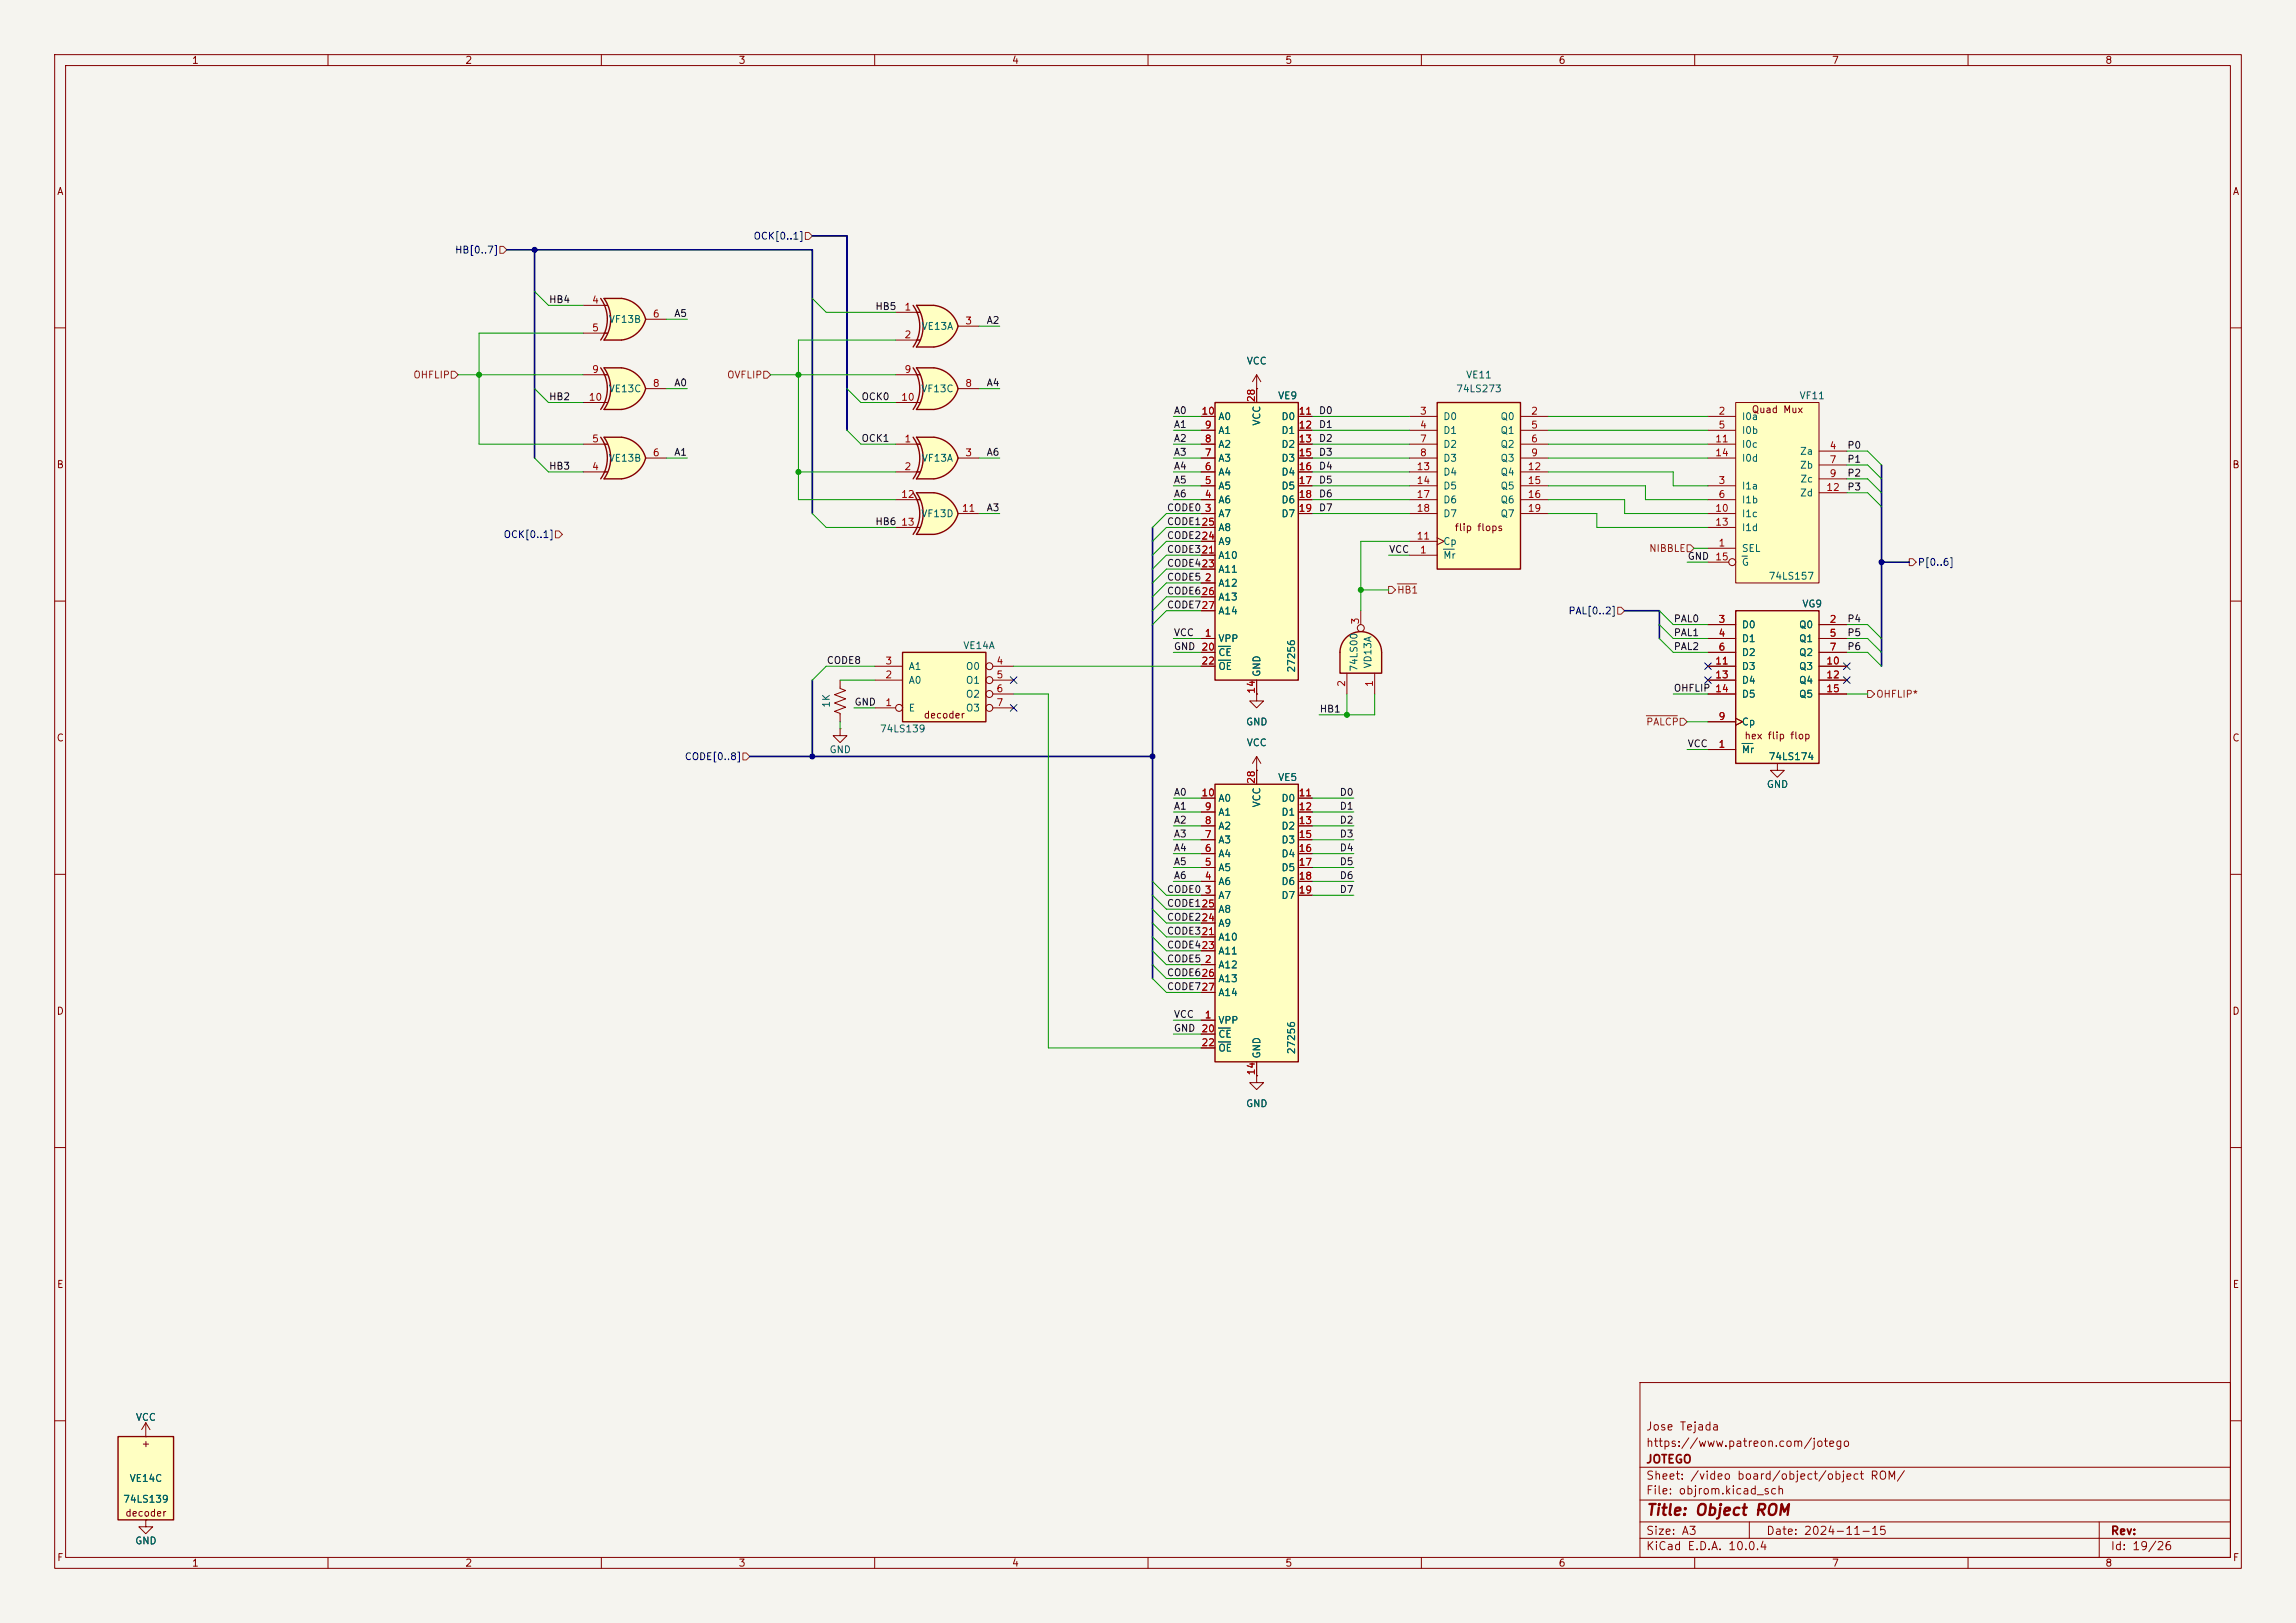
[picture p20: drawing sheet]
<svg xmlns="http://www.w3.org/2000/svg" width="420mm" height="297mm" viewBox="0 0 420 297" stroke-linecap="round" stroke-linejoin="round" font-family="sans-serif">
<defs><g id="words">
<text font-size="2" fill="#840000" x="301" y="277.8">Title: Object ROM</text>
<g font-size="1.5" fill="#840000">
<text x="301" y="262.1">Jose Tejada</text>
<text x="301" y="268.1">JOTEGO</text>
<text x="301" y="265.1">https://www.patreon.com/jotego</text>
<text x="301" y="273.8">File: objrom.kicad_sch</text>
<text x="301" y="271.1">Sheet: /video board/object/object ROM/</text>
<text x="301" y="281.2">Size: A3</text>
<text x="323" y="281.2">Date: 2024-11-15</text>
<text x="386" y="281.2">Rev:</text>
<text x="301" y="284">KiCad E.D.A. 10.0.4</text>
<text x="386" y="284">Id: 19/26</text>
</g>
<g font-size="1.3" fill="#840000">
<text x="35" y="12">1</text>
<text x="85" y="12">2</text>
<text x="135" y="12">3</text>
<text x="185" y="12">4</text>
<text x="235" y="12">5</text>
<text x="285" y="12">6</text>
<text x="335" y="12">7</text>
<text x="385" y="12">8</text>
<text x="10.3" y="36">A</text>
<text x="408.3" y="36">A</text>
<text x="320.3" y="75.9">Quad Mux</text>
<text x="10.3" y="86">B</text>
<text x="408.2" y="86">B</text>
<text x="266" y="97.5">flip flops</text>
<text x="168.9" y="131.8">decoder</text>
<text x="10.3" y="136">C</text>
<text x="319" y="135.6">hex flip flop</text>
<text x="408.2" y="136">C</text>
<text x="10.3" y="186">D</text>
<text x="408.2" y="186">D</text>
<text x="10.3" y="236">E</text>
<text x="408.3" y="236">E</text>
<text x="25.8" y="265.1">+</text>
<text x="22.8" y="277.8">decoder</text>
<text x="10.3" y="286">F</text>
<text x="35" y="287">1</text>
<text x="85" y="287">2</text>
<text x="135" y="287">3</text>
<text x="185" y="287">4</text>
<text x="235" y="287">5</text>
<text x="285" y="287">6</text>
<text x="335" y="287">7</text>
<text x="385" y="287">8</text>
<text x="408.3" y="286">F</text>
</g>
<g font-size="1.3" fill="#000084">
<text x="83.1" y="46.7">HB[0..7]</text>
<text x="137.7" y="44.2">OCK[0..1]</text>
<text x="92" y="98.8">OCK[0..1]</text>
<text x="350.7" y="103.8">P[0..6]</text>
<text x="286.8" y="112.7">PAL[0..2]</text>
<text x="125.2" y="139.4">CODE[0..8]</text>
</g>
<g font-size="1.3" fill="#0f0f0f">
<text x="100.3" y="55.8">HB4</text>
<text x="123.2" y="58.3">A5</text>
<text x="160" y="57">HB5</text>
<text x="180.4" y="59.6">A2</text>
<text x="123.2" y="71">A0</text>
<text x="180.4" y="71">A4</text>
<text x="100.3" y="73.5">HB2</text>
<text x="157.5" y="73.5">OCK0</text>
<text x="214.6" y="76.1">A0</text>
<text x="241.2" y="76.1">D0</text>
<text x="123.2" y="83.7">A1</text>
<text x="157.5" y="81.2">OCK1</text>
<text x="180.4" y="83.7">A6</text>
<text x="214.6" y="78.6">A1</text>
<text x="214.6" y="83.7">A3</text>
<text x="214.6" y="81.2">A2</text>
<text x="241.2" y="83.7">D3</text>
<text x="241.2" y="81.2">D2</text>
<text x="241.2" y="78.6">D1</text>
<text x="337.8" y="82.4">P0</text>
<text x="100.3" y="86.2">HB3</text>
<text x="214.6" y="88.8">A5</text>
<text x="214.6" y="86.2">A4</text>
<text x="241.2" y="88.8">D5</text>
<text x="241.2" y="86.2">D4</text>
<text x="337.8" y="85">P1</text>
<text x="337.8" y="87.5">P2</text>
<text x="180.4" y="93.9">A3</text>
<text x="213.4" y="93.9">CODE0</text>
<text x="214.6" y="91.3">A6</text>
<text x="241.2" y="93.9">D7</text>
<text x="241.2" y="91.3">D6</text>
<text x="337.8" y="90">P3</text>
<text x="160" y="96.4">HB6</text>
<text x="213.4" y="98.9">CODE224</text>
<text x="213.4" y="96.4">CODE125</text>
<text x="213.4" y="101.5">CODE321</text>
<text x="254" y="101.5">VCC</text>
<text x="213.4" y="106.6">CODE5</text>
<text x="213.4" y="104">CODE423</text>
<text x="308.6" y="102.7">GND</text>
<text x="213.4" y="109.1">CODE626</text>
<text x="213.4" y="111.6">CODE727</text>
<text x="214.6" y="119.3">GND</text>
<text x="214.6" y="116.7">VCC</text>
<text x="306.1" y="114.2">PAL0</text>
<text x="306.1" y="116.7">PAL1</text>
<text x="306.1" y="119.3">PAL2</text>
<text x="337.8" y="116.7">P5</text>
<text x="337.8" y="114.2">P4</text>
<text x="337.8" y="119.3">P6</text>
<text x="151.1" y="121.8">CODE8</text>
<text x="156.2" y="129.4">GND</text>
<text x="241.3" y="130.7">HB1</text>
<text x="306.1" y="126.9">OHFLIP 14</text>
<text x="308.6" y="137">VCC</text>
<text x="214.6" y="145.9">A0</text>
<text x="214.6" y="148.5">A1</text>
<text x="245" y="145.9">D0</text>
<text x="245" y="148.5">D1</text>
<text x="214.6" y="153.5">A3</text>
<text x="214.6" y="151">A2</text>
<text x="245" y="151">D2</text>
<text x="245" y="153.5">D3</text>
<text x="214.6" y="156.1">A4</text>
<text x="214.6" y="158.6">A5</text>
<text x="214.6" y="161.2">A6</text>
<text x="245" y="156.1">D4</text>
<text x="245" y="161.2">D6</text>
<text x="245" y="158.6">D5</text>
<text x="213.4" y="163.7">CODE0</text>
<text x="213.4" y="166.2">CODE125</text>
<text x="245" y="163.7">D7</text>
<text x="213.4" y="171.3">CODE321</text>
<text x="213.4" y="173.9">CODE423</text>
<text x="213.4" y="168.8">CODE224</text>
<text x="213.4" y="176.4">CODE5</text>
<text x="213.4" y="178.9">CODE626</text>
<text x="213.4" y="181.5">CODE727</text>
<text x="214.6" y="189.1">GND</text>
<text x="214.6" y="186.6">VCC</text>
</g>
<g font-size="1.3" fill="#a90000">
<text x="108.2" y="55.9">4</text>
<text x="119.3" y="58.4">6</text>
<text x="165.3" y="57.1">1</text>
<text x="176.5" y="59.7">3</text>
<text x="108.2" y="60.9">5</text>
<text x="165.3" y="62.2">2</text>
<text x="108.2" y="68.6">9</text>
<text x="119.3" y="71.1">8</text>
<text x="165.3" y="68.6">9</text>
<text x="176.5" y="71.1">8</text>
<text x="107.6" y="73.6">10</text>
<text x="164.7" y="73.6">10</text>
<text x="219.7" y="76.2">10</text>
<text x="229.8" y="73.7" transform="rotate(-90 229.8 73.7)">28</text>
<text x="237.4" y="76.2">11</text>
<text x="259.6" y="76.2">3</text>
<text x="280" y="76.2">2</text>
<text x="314.3" y="76.2">2</text>
<text x="108.2" y="81.3">5</text>
<text x="119.3" y="83.8">6</text>
<text x="165.3" y="81.3">1</text>
<text x="176.5" y="83.8">3</text>
<text x="220.3" y="83.8">7</text>
<text x="220.3" y="81.3">8</text>
<text x="220.3" y="78.7">9</text>
<text x="237.4" y="78.7">12</text>
<text x="237.4" y="81.3">13</text>
<text x="237.4" y="83.8">15</text>
<text x="259.6" y="78.7">4</text>
<text x="259.6" y="81.3">7</text>
<text x="259.6" y="83.8">8</text>
<text x="280" y="78.7">5</text>
<text x="280" y="81.3">6</text>
<text x="280" y="83.8">9</text>
<text x="313.6" y="81.3">11</text>
<text x="313.6" y="83.8">14</text>
<text x="314.3" y="78.7">5</text>
<text x="334.6" y="82.5">4</text>
<text x="108.2" y="86.3">4</text>
<text x="165.3" y="86.3">2</text>
<text x="220.3" y="88.9">5</text>
<text x="220.3" y="86.3">6</text>
<text x="237.4" y="86.3">16</text>
<text x="237.4" y="88.9">17</text>
<text x="259" y="86.3">13</text>
<text x="259" y="88.9">14</text>
<text x="279.4" y="86.3">12</text>
<text x="279.4" y="88.9">15</text>
<text x="314.3" y="88.9">3</text>
<text x="334.6" y="85.1">7</text>
<text x="334.6" y="87.6">9</text>
<text x="164.7" y="91.4">12</text>
<text x="175.9" y="94">11</text>
<text x="220.3" y="94">3</text>
<text x="220.3" y="91.4">4</text>
<text x="237.4" y="91.4">18</text>
<text x="237.4" y="94">19</text>
<text x="259" y="91.4">17</text>
<text x="259" y="94">18</text>
<text x="279.4" y="91.4">16</text>
<text x="279.4" y="94">19</text>
<text x="313.6" y="94">10</text>
<text x="314.3" y="91.4">6</text>
<text x="334" y="90.1">12</text>
<text x="164.7" y="96.5">13</text>
<text x="219.7" y="101.6">21</text>
<text x="219.7" y="99">24</text>
<text x="219.7" y="96.5">25</text>
<text x="259" y="99">11</text>
<text x="259.6" y="101.6">1</text>
<text x="313.6" y="96.5">13</text>
<text x="314.3" y="100.3">1</text>
<text x="219.7" y="104.1">23</text>
<text x="220.3" y="106.7">2</text>
<text x="313.6" y="102.8">15</text>
<text x="219.7" y="109.2">26</text>
<text x="219.7" y="111.7">27</text>
<text x="219.7" y="119.4">20</text>
<text x="220.3" y="116.8">1</text>
<text x="248.9" y="114.4" transform="rotate(-90 248.9 114.4)">3</text>
<text x="314.3" y="114.3">3</text>
<text x="314.3" y="116.8">4</text>
<text x="314.3" y="119.4">6</text>
<text x="334.6" y="114.3">2</text>
<text x="334.6" y="116.8">5</text>
<text x="334.6" y="119.4">7</text>
<text x="161.9" y="124.4">2</text>
<text x="161.9" y="121.9">3</text>
<text x="182.2" y="121.9">4</text>
<text x="182.2" y="124.4">5</text>
<text x="219.7" y="121.9">22</text>
<text x="246.4" y="125.8" transform="rotate(-90 246.4 125.8)">2</text>
<text x="251.4" y="125.8" transform="rotate(-90 251.4 125.8)">1</text>
<text x="313.6" y="121.9">11</text>
<text x="313.6" y="124.4">13</text>
<text x="334" y="121.9">10</text>
<text x="334" y="124.4">12</text>
<text x="161.9" y="129.5">1</text>
<text x="182.2" y="127">6</text>
<text x="182.2" y="129.5">7</text>
<text x="229.8" y="127" transform="rotate(-90 229.8 127)">14</text>
<text x="313.6" y="127">14</text>
<text x="334" y="127">15</text>
<text x="314.3" y="137.1">1</text>
<text x="314.3" y="132.1">9</text>
<text x="229.8" y="143.6" transform="rotate(-90 229.8 143.6)">28</text>
<text x="219.7" y="146">10</text>
<text x="220.3" y="148.6">9</text>
<text x="237.4" y="146">11</text>
<text x="237.4" y="148.6">12</text>
<text x="220.3" y="153.6">7</text>
<text x="220.3" y="151.1">8</text>
<text x="237.4" y="151.1">13</text>
<text x="237.4" y="153.6">15</text>
<text x="220.3" y="161.3">4</text>
<text x="220.3" y="158.7">5</text>
<text x="220.3" y="156.2">6</text>
<text x="237.4" y="156.2">16</text>
<text x="237.4" y="158.7">17</text>
<text x="237.4" y="161.3">18</text>
<text x="219.7" y="166.3">25</text>
<text x="220.3" y="163.8">3</text>
<text x="237.4" y="163.8">19</text>
<text x="219.7" y="171.4">21</text>
<text x="219.7" y="174">23</text>
<text x="219.7" y="168.9">24</text>
<text x="219.7" y="179">26</text>
<text x="220.3" y="176.5">2</text>
<text x="219.7" y="181.6">27</text>
<text x="219.7" y="189.2">20</text>
<text x="219.7" y="191.7">22</text>
<text x="220.3" y="186.7">1</text>
<text x="229.8" y="196.9" transform="rotate(-90 229.8 196.9)">14</text>
</g>
<g font-size="1.3" fill="#006464">
<text x="111.3" y="59.4">VF13B</text>
<text x="168.5" y="60.7">VE13A</text>
<text x="228" y="67">VCC</text>
<text x="268.1" y="69.6">VE11</text>
<text x="111.2" y="72.1">VE13C</text>
<text x="168.4" y="72.1">VF13C</text>
<text x="222.8" y="77.2">A0</text>
<text x="230.8" y="78" transform="rotate(-90 230.8 78)">VCC</text>
<text x="233.7" y="73.4">VE9</text>
<text x="234.3" y="77.2">D0</text>
<text x="263.9" y="77.2">D0</text>
<text x="266.3" y="72.1">74LS273</text>
<text x="274.4" y="77.2">Q0</text>
<text x="318.5" y="77.2">I0a</text>
<text x="329.1" y="73.4">VF11</text>
<text x="222.8" y="82.3">A2</text>
<text x="222.8" y="79.7">A1</text>
<text x="234.3" y="79.7">D1</text>
<text x="234.3" y="82.3">D2</text>
<text x="263.9" y="79.7">D1</text>
<text x="263.9" y="82.3">D2</text>
<text x="274.4" y="79.7">Q1</text>
<text x="274.4" y="82.3">Q2</text>
<text x="318.5" y="79.7">I0b</text>
<text x="318.5" y="82.3">I0c</text>
<text x="329.2" y="83.5">Za</text>
<text x="111.2" y="84.8">VE13B</text>
<text x="168.5" y="84.8">VF13A</text>
<text x="222.8" y="89.9">A5</text>
<text x="222.8" y="87.3">A4</text>
<text x="222.8" y="84.8">A3</text>
<text x="234.3" y="84.8">D3</text>
<text x="234.3" y="87.3">D4</text>
<text x="234.3" y="89.9">D5</text>
<text x="263.9" y="84.8">D3</text>
<text x="263.9" y="87.3">D4</text>
<text x="263.9" y="89.9">D5</text>
<text x="274.4" y="84.8">Q3</text>
<text x="274.4" y="87.3">Q4</text>
<text x="274.4" y="89.9">Q5</text>
<text x="318.5" y="89.9">I1a</text>
<text x="318.5" y="84.8">I0d</text>
<text x="329.2" y="86.1">Zb</text>
<text x="329.2" y="88.6">Zc</text>
<text x="168.4" y="95">VF13D</text>
<text x="222.8" y="95">A7</text>
<text x="222.8" y="92.4">A6</text>
<text x="234.3" y="92.4">D6</text>
<text x="234.3" y="95">D7</text>
<text x="263.9" y="92.4">D6</text>
<text x="263.9" y="95">D7</text>
<text x="274.4" y="92.4">Q6</text>
<text x="274.4" y="95">Q7</text>
<text x="318.5" y="92.4">I1b</text>
<text x="318.5" y="95">I1c</text>
<text x="329.2" y="91.1">Zd</text>
<text x="222.8" y="100">A9</text>
<text x="222.8" y="97.5">A8</text>
<text x="263.9" y="100">Cp</text>
<text x="318.5" y="101.3">SEL</text>
<text x="318.5" y="97.5">I1d</text>
<text x="222.8" y="107.7">A12</text>
<text x="222.8" y="102.6">A10</text>
<text x="222.8" y="105.1">A11</text>
<text x="263.9" y="102.6">Mr</text>
<text x="318.5" y="103.8">G</text>
<text x="323.4" y="106.4">74LS157</text>
<text x="222.8" y="110.2">A13</text>
<text x="222.8" y="112.7">A14</text>
<text x="329.6" y="111.5">VG9</text>
<text x="176.1" y="119.1">VE14A</text>
<text x="222.8" y="117.8">VPP</text>
<text x="318.5" y="115.3">D0</text>
<text x="318.5" y="117.8">D1</text>
<text x="329" y="115.3">Q0</text>
<text x="329" y="117.8">Q1</text>
<text x="166.1" y="125.4">A0</text>
<text x="166.1" y="122.9">A1</text>
<text x="176.6" y="122.9">O0</text>
<text x="176.6" y="125.4">O1</text>
<text x="222.8" y="120.4">CE</text>
<text x="222.8" y="122.9">OE</text>
<text x="230.8" y="124" transform="rotate(-90 230.8 124)">GND</text>
<text x="237.2" y="123.2" transform="rotate(-90 237.2 123.2)">27256</text>
<text x="248.6" y="123" transform="rotate(-90 248.6 123)">74LS00</text>
<text x="251.2" y="122.4" transform="rotate(-90 251.2 122.4)">VD13A</text>
<text x="318.5" y="120.4">D2</text>
<text x="318.5" y="122.9">D3</text>
<text x="318.5" y="125.4">D4</text>
<text x="329" y="120.4">Q2</text>
<text x="329" y="122.9">Q3</text>
<text x="329" y="125.4">Q4</text>
<text x="152.1" y="129.6" transform="rotate(-90 152.1 129.6)">1K</text>
<text x="166.1" y="130.5">E</text>
<text x="176.6" y="128">O2</text>
<text x="176.6" y="130.5">O3</text>
<text x="318.5" y="128">D5</text>
<text x="329" y="128">Q5</text>
<text x="160.9" y="134.3">74LS139</text>
<text x="227.8" y="133.1">GND</text>
<text x="228" y="136.9">VCC</text>
<text x="318.5" y="133.1">Cp</text>
<text x="151.6" y="138.1">GND</text>
<text x="233.7" y="143.2">VE5</text>
<text x="318.5" y="138.1">Mr</text>
<text x="323.4" y="139.4">74LS174</text>
<text x="222.8" y="149.6">A1</text>
<text x="222.8" y="147">A0</text>
<text x="230.8" y="147.8" transform="rotate(-90 230.8 147.8)">VCC</text>
<text x="234.3" y="147">D0</text>
<text x="234.3" y="149.6">D1</text>
<text x="323.1" y="144.5">GND</text>
<text x="222.8" y="154.6">A3</text>
<text x="222.8" y="152.1">A2</text>
<text x="234.3" y="152.1">D2</text>
<text x="234.3" y="154.6">D3</text>
<text x="222.8" y="159.7">A5</text>
<text x="222.8" y="157.2">A4</text>
<text x="234.3" y="157.2">D4</text>
<text x="234.3" y="159.7">D5</text>
<text x="222.8" y="164.8">A7</text>
<text x="222.8" y="162.3">A6</text>
<text x="222.8" y="167.3">A8</text>
<text x="234.3" y="162.3">D6</text>
<text x="234.3" y="164.8">D7</text>
<text x="222.8" y="172.4">A10</text>
<text x="222.8" y="169.9">A9</text>
<text x="222.8" y="177.5">A12</text>
<text x="222.8" y="175">A11</text>
<text x="222.8" y="180">A13</text>
<text x="222.8" y="182.6">A14</text>
<text x="222.8" y="187.7">VPP</text>
<text x="222.8" y="190.2">CE</text>
<text x="222.8" y="192.7">OE</text>
<text x="230.8" y="193.8" transform="rotate(-90 230.8 193.8)">GND</text>
<text x="237.2" y="193" transform="rotate(-90 237.2 193)">27256</text>
<text x="227.8" y="202.9">GND</text>
<text x="24.8" y="260.3">VCC</text>
<text x="22.4" y="275.3">74LS139</text>
<text x="23.6" y="271.5">VE14C</text>
<text x="24.6" y="282.9">GND</text>
</g>
<g font-size="1.3" fill="#725600">
<text x="75.5" y="69.6">OHFLIP</text>
<text x="132.9" y="69.6">OVFLIP</text>
<text x="301.6" y="101.3">NIBBLE</text>
<text x="255.5" y="108.9">HB1</text>
<text x="343.1" y="128">OHFLIP*</text>
<text x="301" y="133.1">PALCP</text>
</g>
</g></defs>
<path d="M0 0h420v297h-420z" fill="#f5f4ef" stroke="#f5f4ef" stroke-width=".18"/>
<g fill="none" stroke="#840000" stroke-width=".18">
<path d="M10 10h400v277h-400zM12 12h396v273h-396zM60 10v2M110 10v2M160 10v2M210 10v2M260 10v2M310 10v2M360 10v2M10 60h2M408 60h2M10 110h2"/>
<path d="M408 110h2M10 160h2M408 160h2M10 210h2M408 210h2M300 253h108v32h-108zM10 260h2M300 278.5h108M300 274.5h108M300 268.5h108M320 278.5v3M384 278.5v6.5"/>
<path d="M408 260h2M60 285v2M110 285v2M160 285v2M210 285v2M260 285v2M300 281.5h108M310 285v2M360 285v2"/>
</g>
<path d="M167.6 80h3.2M167.6 87.6h3.2" fill="none" stroke="#ffffc2" stroke-width=".18"/>
<g fill="#ffffc2" stroke="#ffffc2" stroke-width=".18">
<path d="M170.2 82.5l5.1 1.3a5.2 5.2 0 0 1-4.5 3.8z"/>
<path d="M170.8 80a5.1 5.1 0 0 1 4.5 3.8l-5 1.3z"/>
</g>
<path d="M167.6 80h3.2v7.6h-3.2a6.7 6.7 0 0 0 0-7.6z" fill="#ffffc2"/>
<path d="M167 80a6.6 6.6 0 0 1 0 7.6M170.8 80h-3.2a6.6 6.6 0 0 1 0 7.6h3.2M170.8 80a5.2 5.2 0 0 1 4.5 3.8 5.2 5.2 0 0 1-4.5 3.8" fill="none" stroke="#840000" stroke-width=".25"/>
<path d="M163.8 81.3h4.5M163.8 86.4h4.5M175.3 83.8h3.8M153.7 133.4v1.2h1.2l-1.2 1.3-1.3-1.3h1.3M153.7 133.4h.1" fill="none" stroke="#840000" stroke-width=".18"/>
<path d="M317.5 73.7h15.2v33h-15.2z" fill="#ffffc2"/>
<g fill="none" stroke="#840000" stroke-width=".18">
<path d="M312.4 76.2h5.1M312.4 78.7h5.1M317.5 73.7h15.2v33h-15.2zM312.4 88.9h5.1M312.4 91.4h5.1M312.4 94h5.1M312.4 81.3h5.1M312.4 96.5h5.1M312.4 83.8h5.1M332.7 82.6h5.1M332.7 85.1h5.1M332.7 87.6h5.1"/>
<path d="M332.7 90.2h5.1M312.4 100.3h5.1M312.4 102.9h3.8M26.7 262.9h.1M26.7 278.1v1.3h1.2l-1.2 1.3-1.3-1.3h1.3M26.7 278.1h.1M26.7 260.3l-.8 1.3M26.7 260.3l.7 1.3M26.7 260.3v2.6"/>
<circle cx="316.9" cy="102.9" r=".63"/>
</g>
<path d="M318.6 101.8h1.1" fill="none" stroke="#006464" stroke-width=".18"/>
<path d="M21.6 262.9h10.1v15.2h-10.1z" fill="#ffffc2"/>
<path d="M21.6 262.9h10.1v15.2h-10.1z" fill="none" stroke="#840000" stroke-width=".25"/>
<path d="M165.1 119.4h15.2v12.7h-15.2z" fill="#ffffc2"/>
<path d="M165.1 119.4h15.2v12.7h-15.2z" fill="none" stroke="#840000" stroke-width=".25"/>
<g fill="none" stroke="#840000" stroke-width=".18">
<path d="M160 129.5h3.8M160 124.5h5.1M160 121.9h5.1M181.6 129.5h3.8M181.6 124.5h3.8M181.6 121.9h3.8M181.6 127h3.8"/>
<circle cx="164.5" cy="129.5" r=".63"/>
<circle cx="181" cy="124.5" r=".63"/>
<circle cx="181" cy="121.9" r=".63"/>
<circle cx="181" cy="127" r=".63"/>
<circle cx="181" cy="129.5" r=".63"/>
</g>
<path d="M246.2 116.7a3.8 3.8 0 0 1 4.2-.8 3.8 3.8 0 0 1 2.3 3.5h-7.6a3.8 3.8 0 0 1 1.1-2.7z" fill="#ffffc2" stroke="#ffffc2" stroke-width=".18"/>
<path d="M245.1 119.4h7.6v3.8h-7.6z" fill="#ffffc2"/>
<path d="M246.2 116.7a3.8 3.8 0 0 1 4.2-.8 3.8 3.8 0 0 1 2.3 3.5v3.8h-7.6v-3.8a3.8 3.8 0 0 1 1.1-2.7z" fill="none" stroke="#840000" stroke-width=".25"/>
<g fill="none" stroke="#840000" stroke-width=".18">
<path d="M248.9 111.8v2.5M229.9 127v1.3h1.2l-1.2 1.2-1.3-1.2h1.3M229.9 127h.1M229.9 138.4l-.8 1.3M229.9 138.4l.7 1.3M229.9 138.4v2.6M246.4 123.2v3.8M251.5 123.2v3.8M229.9 141h.1"/>
<circle cx="248.9" cy="114.9" r=".63"/>
</g>
<path d="M222.2 73.7h15.3v50.8h-15.3z" fill="#ffffc2"/>
<path d="M222.2 73.7h15.3v50.8h-15.3z" fill="none" stroke="#840000" stroke-width=".25"/>
<g fill="none" stroke="#840000" stroke-width=".18">
<path d="M219.7 78.7h2.5M219.7 76.2h2.5M229.9 71.1v2.6M237.5 78.7h2.5M237.5 76.2h2.5M219.7 94h2.5M219.7 91.4h2.5M219.7 88.9h2.5M219.7 86.4h2.5M219.7 83.8h2.5M219.7 81.3h2.5M219.7 99.1h2.5"/>
<path d="M219.7 96.5h2.5M237.5 94h2.5M237.5 91.4h2.5M237.5 88.9h2.5M237.5 86.4h2.5M237.5 83.8h2.5M237.5 81.3h2.5M219.7 116.8h2.5M219.7 106.7h2.5M219.7 119.4h2.5M219.7 101.6h2.5M219.7 104.1h2.5"/>
<path d="M219.7 109.2h2.5M219.7 111.8h2.5M219.7 121.9h2.5M229.9 124.5v2.5"/>
</g>
<path d="M222.9 118.3h2.1M222.9 120.8h2.2" fill="none" stroke="#006464" stroke-width=".18"/>
<path d="M262.9 73.7h15.2v30.4h-15.2z" fill="#ffffc2"/>
<path d="M262.9 73.7h15.2v30.4h-15.2z" fill="none" stroke="#840000" stroke-width=".25"/>
<g fill="none" stroke="#840000" stroke-width=".18">
<path d="M257.8 76.2h5.1M257.8 78.7h5.1M278.1 76.2h5.1M278.1 78.7h5.1M257.8 81.3h5.1M257.8 83.8h5.1M257.8 99.1h5.1M257.8 86.4h5.1M257.8 88.9h5.1M257.8 91.4h5.1M257.8 94h5.1M262.9 98.4l1.3 .7-1.3 .6"/>
<path d="M278.1 81.3h5.1M278.1 83.8h5.1M278.1 86.4h5.1M278.1 88.9h5.1M278.1 91.4h5.1M278.1 94h5.1M257.8 101.6h5.1"/>
</g>
<path d="M264 100.5h2" fill="none" stroke="#006464" stroke-width=".18"/>
<path d="M110.5 54.6h3.2M110.5 62.2h3.2" fill="none" stroke="#ffffc2" stroke-width=".18"/>
<g fill="#ffffc2" stroke="#ffffc2" stroke-width=".18">
<path d="M113.1 57.1l5 1.3a5.2 5.2 0 0 1-4.4 3.8z"/>
<path d="M113.7 54.6a5.1 5.1 0 0 1 4.4 3.8l-5 1.3z"/>
</g>
<path d="M110.5 54.6h3.2v7.6h-3.2a6.7 6.7 0 0 0 0-7.6z" fill="#ffffc2"/>
<path d="M109.9 54.6a6.6 6.6 0 0 1 0 7.6M118.1 58.4a5.2 5.2 0 0 1-4.4 3.8h-3.2a6.6 6.6 0 0 0 0-7.6h3.2a5.1 5.1 0 0 1 4.4 3.8" fill="none" stroke="#840000" stroke-width=".25"/>
<path d="M106.7 55.9h4.4M118.1 58.4h3.8M106.7 61h4.4" fill="none" stroke="#840000" stroke-width=".18"/>
<path d="M222.2 143.5h15.3v50.8h-15.3z" fill="#ffffc2"/>
<path d="M222.2 143.5h15.3v50.8h-15.3z" fill="none" stroke="#840000" stroke-width=".25"/>
<g fill="none" stroke="#840000" stroke-width=".18">
<path d="M325.1 139.7v1.3h1.3l-1.3 1.2-1.3-1.2h1.3M325.1 139.7h.1M219.7 158.8h2.5M219.7 156.2h2.5M219.7 153.7h2.5M219.7 151.1h2.5M219.7 148.6h2.5M219.7 146.1h2.5M229.9 141v2.5M237.5 158.8h2.5M237.5 156.2h2.5M237.5 153.7h2.5"/>
<path d="M237.5 151.1h2.5M237.5 148.6h2.5M237.5 146.1h2.5M219.7 176.5h2.5M219.7 163.8h2.5M219.7 161.3h2.5M219.7 171.5h2.5M219.7 174h2.5M219.7 168.9h2.5M219.7 166.4h2.5M219.7 179.1h2.5M237.5 163.8h2.5"/>
<path d="M237.5 161.3h2.5M219.7 186.7h2.5M219.7 189.2h2.5M219.7 191.8h2.5M219.7 181.6h2.5M229.9 196.9v1.2h1.2l-1.2 1.3-1.3-1.3h1.3M229.9 196.9h.1M229.9 194.3v2.6"/>
</g>
<path d="M222.9 188.1h2.1M222.9 190.7h2.2" fill="none" stroke="#006464" stroke-width=".18"/>
<path d="M317.5 111.8h15.2v27.9h-15.2z" fill="#ffffc2"/>
<path d="M317.5 111.8h15.2v27.9h-15.2z" fill="none" stroke="#840000" stroke-width=".25"/>
<g fill="none" stroke="#840000" stroke-width=".18">
<path d="M229.9 71.1h.1M229.9 68.6l-.8 1.3M229.9 68.6l.7 1.3M229.9 68.6v2.5M312.4 114.3h5.1M312.4 116.8h5.1M312.4 119.4h5.1M332.7 114.3h5.1M332.7 116.8h5.1M332.7 119.4h5.1M312.4 137.2h5.1M312.4 132.1h5.1"/>
<path d="M312.4 121.9h5.1M312.4 124.5h5.1M312.4 127h5.1M317.5 131.4l1.3 .7-1.3 .6M332.7 121.9h5.1M332.7 124.5h5.1M332.7 127h5.1"/>
</g>
<path d="M318.6 136.1h2" fill="none" stroke="#006464" stroke-width=".18"/>
<path d="M110.5 67.3h3.2M110.5 74.9h3.2" fill="none" stroke="#ffffc2" stroke-width=".18"/>
<g fill="#ffffc2" stroke="#ffffc2" stroke-width=".18">
<path d="M113.1 69.8l5 1.3a5.2 5.2 0 0 1-4.4 3.8z"/>
<path d="M113.7 67.3a5.1 5.1 0 0 1 4.4 3.8l-5 1.3z"/>
</g>
<path d="M110.5 67.3h3.2v7.6h-3.2a6.7 6.7 0 0 0 0-7.6z" fill="#ffffc2"/>
<path d="M109.9 67.3a6.6 6.6 0 0 1 0 7.6M110.5 67.3h3.2a5.1 5.1 0 0 1 4.4 3.8 5.2 5.2 0 0 1-4.4 3.8h-3.2a6.6 6.6 0 0 0 0-7.6z" fill="none" stroke="#840000" stroke-width=".25"/>
<path d="M106.7 68.6h4.4M106.7 73.7h4.4M118.1 71.1h3.8M153.7 124.5v1.5l1 .4-2 .7 2 .8-2 .8 2 .7-2 .8 1 .4v1.5" fill="none" stroke="#840000" stroke-width=".18"/>
<path d="M110.5 87.6h3.2M110.5 80h3.2" fill="none" stroke="#ffffc2" stroke-width=".18"/>
<g fill="#ffffc2" stroke="#ffffc2" stroke-width=".18">
<path d="M113.7 80a5.2 5.2 0 0 1 4.4 3.8l-5 1.4z"/>
<path d="M113.1 82.5l5 1.3a5.1 5.1 0 0 1-4.4 3.8z"/>
</g>
<path d="M110.5 80h3.2v7.6h-3.2a6.6 6.6 0 0 0 0-7.6z" fill="#ffffc2"/>
<path d="M109.9 80a6.6 6.6 0 0 1 0 7.6M110.5 80h3.2a5.2 5.2 0 0 1 4.4 3.8 5.2 5.2 0 0 1-4.4 3.8h-3.2a6.6 6.6 0 0 0 0-7.6z" fill="none" stroke="#840000" stroke-width=".25"/>
<path d="M106.7 86.4h4.4M106.7 81.3h4.4M118.1 83.8h3.8" fill="none" stroke="#840000" stroke-width=".18"/>
<path d="M167.6 55.9h3.2M167.6 63.5h3.2" fill="none" stroke="#ffffc2" stroke-width=".18"/>
<g fill="#ffffc2" stroke="#ffffc2" stroke-width=".18">
<path d="M170.2 58.3l5.1 1.4a5.2 5.2 0 0 1-4.5 3.8z"/>
<path d="M170.8 55.9a5.1 5.1 0 0 1 4.5 3.8l-5 1.3z"/>
</g>
<path d="M167.6 55.9h3.2v7.6h-3.2a6.7 6.7 0 0 0 0-7.6z" fill="#ffffc2"/>
<path d="M167 55.9a6.6 6.6 0 0 1 0 7.6M170.8 55.9h-3.2a6.6 6.6 0 0 1 0 7.6h3.2M170.8 55.9a5.2 5.2 0 0 1 4.5 3.8 5.2 5.2 0 0 1-4.5 3.8" fill="none" stroke="#840000" stroke-width=".25"/>
<path d="M163.8 57.2h4.5M175.3 59.7h3.8M163.8 62.2h4.5" fill="none" stroke="#840000" stroke-width=".18"/>
<path d="M167.6 67.3h3.2M167.6 74.9h3.2" fill="none" stroke="#ffffc2" stroke-width=".18"/>
<g fill="#ffffc2" stroke="#ffffc2" stroke-width=".18">
<path d="M170.2 69.8l5.1 1.3a5.2 5.2 0 0 1-4.5 3.8z"/>
<path d="M170.8 67.3a5.1 5.1 0 0 1 4.5 3.8l-5 1.3z"/>
</g>
<path d="M167.6 67.3h3.2v7.6h-3.2a6.7 6.7 0 0 0 0-7.6z" fill="#ffffc2"/>
<path d="M167 67.3a6.6 6.6 0 0 1 0 7.6M170.8 67.3h-3.2a6.6 6.6 0 0 1 0 7.6h3.2M170.8 67.3a5.2 5.2 0 0 1 4.5 3.8 5.2 5.2 0 0 1-4.5 3.8" fill="none" stroke="#840000" stroke-width=".25"/>
<path d="M163.8 68.6h4.5M163.8 73.7h4.5M175.3 71.1h3.8" fill="none" stroke="#840000" stroke-width=".18"/>
<path d="M167.6 90.2h3.2M167.6 97.8h3.2" fill="none" stroke="#ffffc2" stroke-width=".18"/>
<g fill="#ffffc2" stroke="#ffffc2" stroke-width=".18">
<path d="M170.2 92.6l5.1 1.4a5.2 5.2 0 0 1-4.5 3.8z"/>
<path d="M170.8 90.2a5.1 5.1 0 0 1 4.5 3.8l-5 1.3z"/>
</g>
<path d="M167.6 90.2h3.2v7.6h-3.2a6.7 6.7 0 0 0 0-7.6z" fill="#ffffc2"/>
<path d="M167 90.2a6.6 6.6 0 0 1 0 7.6M170.8 90.2h-3.2a6.6 6.6 0 0 1 0 7.6h3.2M170.8 90.2a5.2 5.2 0 0 1 4.5 3.8 5.2 5.2 0 0 1-4.5 3.8" fill="none" stroke="#840000" stroke-width=".25"/>
<g fill="none" stroke="#840000" stroke-width=".18">
<path d="M219.7 78.7h2.5M219.7 76.2h2.5M229.9 71.1h.1M229.9 71.1v2.6M237.5 78.7h2.5M237.5 76.2h2.5M163.8 91.4h4.5M163.8 96.5h4.5M175.3 94h3.8M219.7 91.4h2.5M219.7 96.5h2.5M219.7 94h2.5"/>
<path d="M219.7 88.9h2.5M219.7 86.4h2.5M219.7 83.8h2.5M219.7 81.3h2.5M219.7 99.1h2.5M237.5 91.4h2.5M237.5 94h2.5M237.5 88.9h2.5M237.5 86.4h2.5M237.5 83.8h2.5M237.5 81.3h2.5M219.7 116.8h2.5"/>
<path d="M219.7 119.4h2.5M219.7 106.7h2.5M219.7 101.6h2.5M219.7 104.1h2.5M219.7 109.2h2.5M219.7 111.8h2.5M312.4 114.3h5.1M312.4 116.8h5.1M312.4 119.4h5.1M332.7 114.3h5.1M332.7 116.8h5.1M332.7 119.4h5.1"/>
<path d="M219.7 121.9h2.5M229.9 127h.1M229.9 124.5v2.5M312.4 137.2h5.1M312.4 132.1h5.1M312.4 121.9h5.1M312.4 124.5h5.1M312.4 127h5.1M317.5 131.4l1.3 .7-1.3 .6M325.1 139.7h.1M332.7 121.9h5.1M332.7 124.5h5.1"/>
<path d="M332.7 127h5.1M219.7 158.8h2.5M219.7 156.2h2.5M219.7 153.7h2.5M219.7 151.1h2.5M219.7 148.6h2.5M219.7 146.1h2.5M229.9 141h.1M229.9 141v2.5M237.5 158.8h2.5M237.5 156.2h2.5M237.5 153.7h2.5"/>
<path d="M237.5 151.1h2.5M237.5 148.6h2.5M237.5 146.1h2.5M219.7 176.5h2.5M219.7 163.8h2.5M219.7 161.3h2.5M219.7 171.5h2.5M219.7 174h2.5M219.7 168.9h2.5M219.7 166.4h2.5M219.7 179.1h2.5M237.5 163.8h2.5"/>
<path d="M237.5 161.3h2.5M219.7 186.7h2.5M219.7 189.2h2.5M219.7 191.8h2.5M219.7 181.6h2.5M229.9 196.9h.1M229.9 194.3v2.6M26.7 262.9h.1M26.7 278.1h.1"/>
</g>
<g fill="none" stroke="#725600" stroke-width=".18">
<path d="M91.4 45.1h.7l.6 .6-.6 .7h-.7zM147.3 42.5h.7l.6 .7-.6 .6h-.7zM82.5 67.9h.7l.6 .7-.6 .6h-.7zM139.7 67.9h.6l.7 .7-.7 .6h-.6zM101.6 97.2h.6l.7 .6-.7 .6h-.6zM308.6 99.7h.6l.7 .6-.7 .7h-.6zM254 107.3h.6l.7 .7-.7 .6h-.6zM255.6 106.8h3.5M295.9 111.1h.6l.7 .7-.7 .6h-.6zM349.2 102.2h.7l.6 .7-.6 .6h-.7zM135.9 137.8h.6l.7 .6-.7 .7h-.6zM301.1 131h5.7"/>
<path d="M307.3 131.4h.7l.6 .7-.6 .6h-.7zM341.6 126.4h.7l.6 .6-.6 .6h-.7z"/>
</g>
<path d="M92.7 45.7h55.9v48.3M97.8 45.7v38.1M148.6 43.2h6.3v35.5M210.8 96.5v82.6M344.2 85.1v36.8M297.2 111.8h6.3v5M344.2 102.9h5M137.2 138.4h73.6M148.6 124.5v13.9" fill="none" stroke="#000084" stroke-width=".3"/>
<g fill="none" stroke="#009600" stroke-width=".18">
<path d="M97.8 53.3l2.5 2.6h6.4M121.9 58.4h3.8M148.6 54.6l2.5 2.6h12.7M179.1 59.7h3.8M83.8 68.6h22.9M97.8 71.1l2.5 2.6h6.4M106.7 61h-19.1v20.3h19.1M121.9 71.1h3.8M141 68.6h22.8M154.9 78.7l2.6 2.6h6.3M154.9 71.1l2.6 2.6h6.3M163.8 62.2h-17.8v29.2h17.8"/>
<path d="M179.1 71.1h3.8M214.6 78.7h5.1M214.6 76.2h5.1M240 78.7h17.8M240 76.2h17.8M283.2 78.7h29.2M283.2 76.2h29.2M97.8 83.8l2.5 2.6h6.4M121.9 83.8h3.8M146 86.4h17.8M148.6 94l2.5 2.5h12.7M179.1 83.8h3.8"/>
<path d="M179.1 94h3.8M214.6 81.3h5.1M214.6 83.8h5.1M214.6 86.4h5.1M214.6 88.9h5.1M214.6 91.4h5.1M219.7 94h-6.3l-2.6 2.5M219.7 96.5h-6.3l-2.6 2.6M219.7 99.1h-6.3l-2.6 2.5M240 81.3h17.8M240 83.8h17.8M240 86.4h17.8"/>
<path d="M240 94h17.8M240 88.9h17.8M240 91.4h17.8M257.8 99.1h-8.9v12.7M283.2 81.3h29.2M283.2 83.8h29.2M283.2 86.4h22.9v2.5h6.3M283.2 94h8.9v2.5h20.3M283.2 91.4h14v2.6h15.2M283.2 88.9h17.8v2.5h11.4M337.8 90.2h3.8l2.6 2.5M337.8 87.6h3.8l2.6 2.6"/>
<path d="M337.8 85.1h3.8l2.6 2.5M337.8 82.6h3.8l2.6 2.5M214.6 119.4h5.1M214.6 116.8h5.1M219.7 106.7h-6.3l-2.6 2.5M219.7 104.1h-6.3l-2.6 2.6M219.7 111.8h-6.3l-2.6 2.5M219.7 101.6h-6.3l-2.6 2.5M219.7 109.2h-6.3l-2.6 2.6M248.9 108h5.1M254 101.6h3.8M303.5 111.8l2.6 2.5h6.3"/>
<path d="M303.5 116.8l2.6 2.6h6.3M303.5 114.3l2.6 2.5h6.3M308.6 102.9h3.8M309.9 100.3h2.5M337.8 114.3h3.8l2.6 2.5M337.8 119.4h3.8l2.6 2.5M337.8 116.8h3.8l2.6 2.6M153.7 124.5h6.3M153.7 132.1v1.3M156.2 129.5h3.8M160 121.9h-8.9l-2.5 2.6M185.4 127h6.4v64.8h27.9"/>
<path d="M185.4 121.9h34.3M246.4 127v3.8M251.5 127v3.8h-10.2M306.1 127h6.3M308.6 132.1h3.8M308.6 137.2h3.8M337.8 127h3.8M214.6 146.1h5.1M214.6 158.8h5.1M214.6 148.6h5.1M214.6 156.2h5.1M214.6 153.7h5.1"/>
<path d="M214.6 151.1h5.1M240 146.1h7.6M240 158.8h7.6M240 148.6h7.6M240 156.2h7.6M240 153.7h7.6M240 151.1h7.6M210.8 179.1l2.6 2.5h6.3M210.8 174l2.6 2.5h6.3M210.8 176.5l2.6 2.6h6.3M210.8 168.9l2.6 2.6h6.3M210.8 163.8l2.6 2.6h6.3"/>
<path d="M210.8 171.5l2.6 2.5h6.3M210.8 166.4l2.6 2.5h6.3M210.8 161.3l2.6 2.5h6.3M214.6 161.3h5.1M240 161.3h7.6M240 163.8h7.6M214.6 189.2h5.1M214.6 186.7h5.1"/>
</g>
<path d="M184.8 123.9l1.2 1.2M184.8 128.9l1.2 1.2M186 123.9l-1.2 1.2M186 128.9l-1.2 1.2M311.8 121.3l1.2 1.2M311.8 123.9l1.2 1.2M313 121.3l-1.2 1.2M313 123.9l-1.2 1.2M337.2 121.3l1.2 1.2M337.2 123.9l1.2 1.2M338.4 121.3l-1.2 1.2M338.4 123.9l-1.2 1.2" fill="none" stroke="#000084" stroke-width=".18"/>
<path d="M222.9 118.3h2.1M222.9 120.8h2.2M318.6 136.1h2M222.9 188.1h2.1M222.9 190.7h2.2" fill="none" stroke="#006464" stroke-width=".18"/>
<g fill="#009600" stroke="#009600" stroke-width=".18">
<circle cx="146" cy="68.6" r=".46"/>
<circle cx="146" cy="86.4" r=".46"/>
<circle cx="248.9" cy="108" r=".46"/>
<circle cx="87.6" cy="68.6" r=".46"/>
<circle cx="246.4" cy="130.8" r=".46"/>
</g>
<g fill="#000084" stroke="#000084" stroke-width=".18">
<circle cx="148.6" cy="138.4" r=".46"/>
<circle cx="97.8" cy="45.7" r=".46"/>
<circle cx="210.8" cy="138.4" r=".46"/>
<circle cx="344.2" cy="102.9" r=".46"/>
</g>
<use href="#words"/>
</svg>
